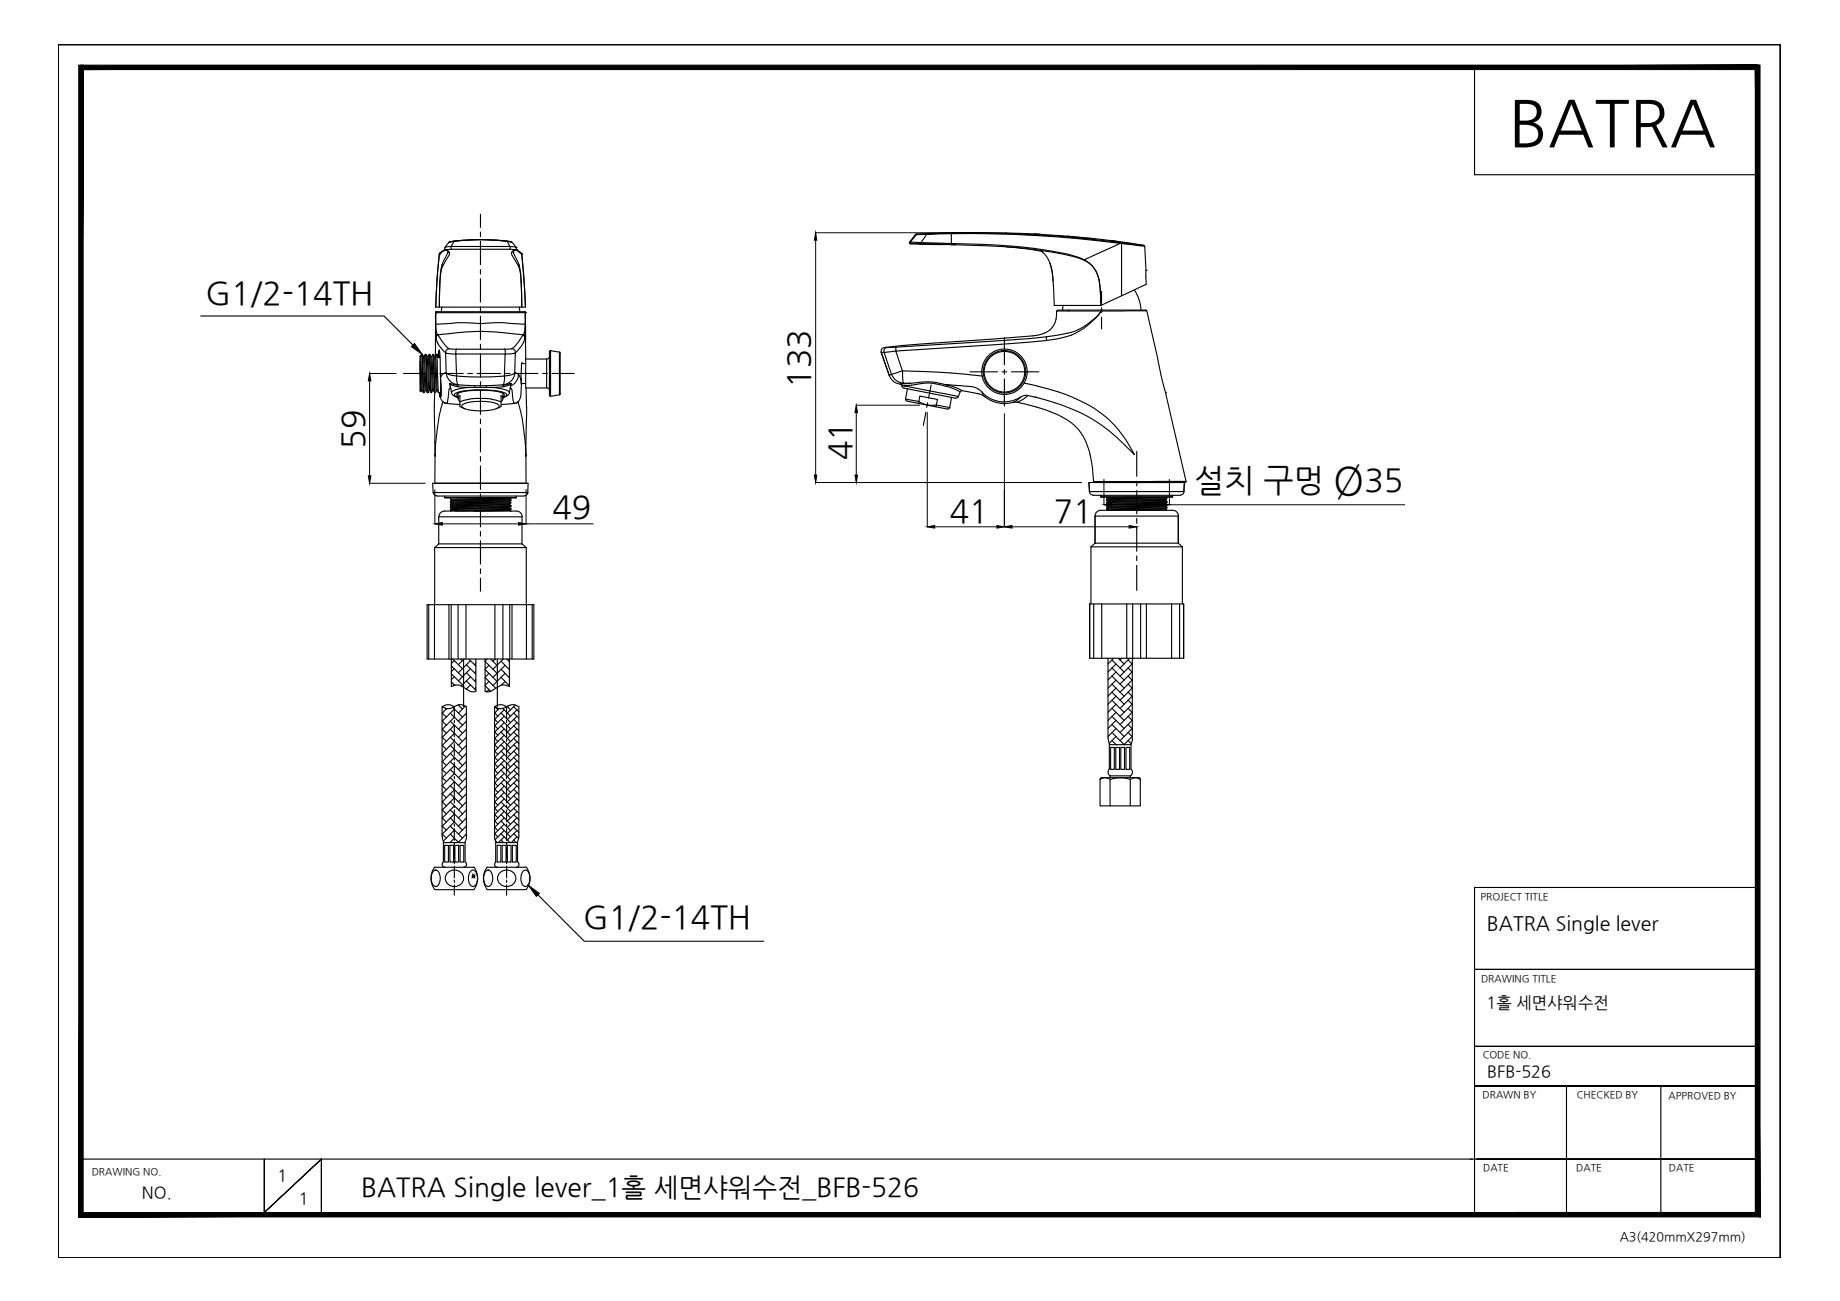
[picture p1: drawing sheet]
<svg xmlns="http://www.w3.org/2000/svg" width="420mm" height="297mm" viewBox="0 0 420 297" stroke-linecap="round" stroke-linejoin="round" font-family="sans-serif">
<defs><g id="words">
<text font-size="14.7" x="344.5" y="33">BATRA</text>
<text font-size="9.2" x="304.4" y="112.8">Ø</text>
<g font-size="7.3">
<text x="46.9" y="69.4">G1/2-14TH</text>
<text x="184.9" y="88.5" transform="rotate(-90 184.9 88.5)">133</text>
<text x="83.1" y="102.4" transform="rotate(-90 83.1 102.4)">59</text>
<text x="194.3" y="105" transform="rotate(-90 194.3 105)">41</text>
<text x="272.7" y="112.2">설치 구멍</text>
<text x="311.6" y="112.2">35</text>
<text x="126.1" y="118.3">49</text>
<text x="216.9" y="119.1">41</text>
<text x="240.6" y="119.1">71</text>
<text x="133.2" y="211.8">G1/2-14TH</text>
</g>
<text font-size="6" x="82.5" y="273.1">BATRA Single lever_1홀 세면샤워수전_BFB-526</text>
<text font-size="4.5" x="339.5" y="212.4">BATRA Single lever</text>
<g font-size="3.7">
<text x="339.5" y="230.1">1홀 세면샤워수전</text>
<text x="339.6" y="245.9">BFB-526</text>
<text x="63.4" y="269.6">1</text>
<text x="32.4" y="273.6">NO.</text>
<text x="68.3" y="274.9">1</text>
</g>
<text font-size="2.9" x="369.9" y="283.4">A3(420mmX297mm)</text>
<g font-size="2.3">
<text x="338.1" y="205.5">PROJECT TITLE</text>
<text x="338.2" y="224.3">DRAWING TITLE</text>
<text x="338.6" y="241.6">CODE NO.</text>
<text x="338.5" y="250.8">DRAWN BY</text>
<text x="360.1" y="250.8">CHECKED BY</text>
<text x="381" y="250.8">APPROVED BY</text>
<text x="20.9" y="268.3">DRAWING NO.</text>
<text x="338.7" y="267.3">DATE</text>
<text x="359.9" y="267.3">DATE</text>
<text x="381.1" y="267.3">DATE</text>
</g>
</g></defs>
<!-- layer: 0 -->
<g fill="#000" stroke="#000" stroke-width=".23">
<path d="M186.3 53.1l.2 1.7h-.5zM94.6 78.4l1.8 2.5-2.5-1.8zM84.4 85.3l.3 1.7h-.6zM195.5 92.5l.3 1.7h-.6zM84.1 108.6h.6l-.3 1.7zM99.3 119.6l1.7-.3v.6zM118.4 119.3l1.7 .3-1.7 .3zM186 108.5h.5l-.2 1.7zM195.2 108.5h.6l-.3 1.7zM211.7 120.3l1.7-.3v.6zM227.7 120l1.6 .3-1.6 .3zM229.3 120.3l1.8-.3v.6z"/>
<path d="M252.1 115.2l1.7-.3v.6zM257.8 120l1.8 .3-1.8 .3zM265.3 114.9l1.7 .3-1.7 .3zM120.7 202.2l2.5 1.8-.7 .7z"/>
<path d="M18 14.9v262.9l1-262.9zM19 14.9v261.9l-1 1z"/>
<path d="M18.5 14.9h382.8l-382.8 1zM18.5 15.9h382.8v-1z"/>
<path d="M400.8 14.9h1.1v262.9zM400.8 14.9v261.9l1.1 1z"/>
<path d="M400.8 14.9h1.1v262.9zM400.8 14.9v261.9l1.1 1z"/>
<path d="M18 277.8l382.8-1 1.1 1zM18 277.8l382.8-1h-381.8z"/>
</g>
<g fill="none" stroke="#000" stroke-width=".25">
<path d="M13.3 10.2h393.2v277h-393.2zM336.7 15.6v24.3h64.6M406.5 10.2v277M100.3 58.1l-.5 5.5M100.3 58.1h.1M100.3 58l.1-.1-.1 .2zM100.4 57.9h.1M101.4 57.2l-1.1 .9M101.6 57l-1.2 .9M101.6 57h.1M101.6 56.5v.4l.2 .2M101.6 57l-.2 .2"/>
<path d="M101.6 56.5l1.5-.2v.6M101.6 56.9v.1M101.7 57h.1M101.8 57.1l.5 .3v.2M101.8 57.1h.1M101.8 57.1h.2M102.3 57.6h.1M102.3 57.6l-1.3 2.9M102.5 55.3l-.9 1.2M102.5 55.3h.1M103.1 56.9l-1.2 .1 .5 .4a.99 .99 0 0 1-.2 1.5l-.6 .9a7.3 7.3 0 0 0-1.2 4.6M103.1 56.9h13.2"/>
<path d="M103.4 55.1l-.9 .2M103.5 55.1l-1 .2M103.5 55.1l-.6 .1M103.5 55.1h.1M103.7 55.2l-.6 1.1h13.3l-.6-1.1M103.7 55.1h.1M103.8 55l-.2 .1M103.9 55a51.3 51.3 0 0 1 11.7 0M103.9 55.1h-.3M109.7 48.9v3M109.7 53v1M109.7 55.1v5.3"/>
<path d="M109.8 54.7l5.8 .3M115.6 55.1h.1a46.9 46.9 0 0 0-12 0M115.8 55l.2 .1M115.9 55.1h-.1M116 55.1l1 .2M116.3 56.9l1.2 .1-.5 .4a.71 .71 0 0 0 0 1l.2 .5a7.8 7.8 0 0 1 1.8 5.5l.2 5.7-.2-5.7M116.6 55.2l-.7-.1 1.1 .2M117 55.3l.8 1.2M117.2 57.6h.1M117.2 57.6l1.3 2.9M117.5 57.1h.1l-.4 .3v.2M117.6 57.1h.1"/>
<path d="M117.8 57l.3 .2M117.8 56.5v.4l-.2 .2M117.8 56.5h.1M117.8 56.5l-1.4-.2 .1 .3-.2 .3M117.8 56.9l.1 .1M117.9 57l1.2 .9M117.9 57h.1M118.1 57.2l1.1 .9M119.1 57.9h.1M119.1 57.9l.1 .2zM119.2 58.1l.4 4.4 .4 7.6M119.2 58.1l.8 12"/>
<path d="M207.8 55.6l7.1 .3 2.3-.1M207.8 55.6l2.5 .1M207.8 55.6l-.1-.3h.1l.2 .3M209 53.6l-1.3 1.7M209 53.6h.2M209.2 53.4l-.2 .1M209.4 53.5l-.2 .1M209.8 55.7l2.4 .1M210.3 55.4l6.9 .2v.3l-6.9-.2zM211.6 53.5l-2.4 .1M211.6 53.5l-1.3 1.9-2.5-.1 1.4-1.7M217.2 55.6h.1"/>
<path d="M217.2 53.2l-8 .3 2.5-.1-.1 .1M217.2 55.9a137.5 137.5 0 0 1 24.8 2 14.8 14.8 0 0 1 6.8 2.3 6.8 6.8 0 0 1 2.3 5.1l.3 4.4h-10.7v-1.2a42.9 42.9 0 0 0-.9-8.1l-.2-.7a5.2 5.2 0 0 0-1.7-2.3M217.2 55.9h.1M217.2 53.4v2.2a128.8 128.8 0 0 1 26.8 2.5l2.7 .8 .9 .4 8.2-3.7h.3v11.9l-4.7 2.2a20.1 20.1 0 0 0-.9-7.2l-.3-.7a4.9 4.9 0 0 0-2.7-2.4M217.2 53.2a254 254 0 0 1 38.6 2.2v.2a265.5 265.5 0 0 0-38.6-2.2M217.2 55.6v.3M217.2 53.2l6.3-.1 10.2 .2 14.9 1.1M217.2 53.2h.1M217.2 53.4l-5.6 .1M217.2 53.2l-5.5 .2 5-.2M217.2 55.9h1.1M217.3 53.1l-.1 .2"/>
<path d="M218.7 53.1l-1.5 .1M222.1 53.1l-4.9 .1M229.8 56.4a42 42 0 0 1 8.3 1.1h.1M245.3 54.1l-1.6-.2 6.3 .6M248.7 54.4l6.2 .7M254.9 55.1l-1-.1 4.7 .7-2.9-.3M254.9 55.1l6.3 .9M256 55.4l.1 .2 5.3 .6 .3 5.5M258.7 55.9l-.1-.2 1 .2a2.32 2.32 0 0 1 1.8 .3M45.8 72.2h41.9l6.6 6.6M99.5 71.4l.1 5.5M99.5 71.4h.1"/>
<path d="M99.5 70.1h20.3M99.5 71.4l-.1 10M99.5 71.8l-.1 .9M99.5 70.1h.1M99.5 74l2.2-.1a30.8 30.8 0 0 1 8 0 49.3 49.3 0 0 1 9.5 .1h.7M99.6 76.9v.2M99.7 71.2h20M99.7 71.2h.1M99.7 71.1l-.2 .3M99.8 63.6l-.3 6.5M99.9 76.3l-.3 .6M100 76.5a59.3 59.3 0 0 1 19.5 0l-.4 .4a7.4 7.4 0 0 1-2.4 2.8h-12.5a2.59 2.59 0 0 1-3.1-1.5z"/>
<path d="M100.4 64.4l-.1 5.7 .1-5.7M100.4 64.4h.1M100.9 70.1l-.1 1.1M101 60.5l.1 .3M101 60.5l-.3 .9-.3 3M102.6 79.6a.87 .87 0 0 0-.8 .9M104.3 79.7l-.2 1.1M109.7 61.5v1.1M109.7 63.6v5.4M109.7 70.1v1M109.7 72.2v5.3M109.7 78.6v1.1"/>
<path d="M115.2 79.7l.2 1.1 1.6-.1 .7-.2-.2 4.6 .7 .2 .4 .4 .4 1v-1.4M116.9 79.6a.87 .87 0 0 1 .8 .9M118.5 60.5l.4 1.9 .1 2M118.5 60.5l-.1 .3M118.6 70.1l.1 1.1M119 64.4h.1M119.6 76.3l-.1 .2a1.17 1.17 0 0 1 .1 1.6l-.5 .9-1.4 1.5M119.6 76.3a14.1 14.1 0 0 0 .3-4.9h-20.4a14.1 14.1 0 0 0 .4 4.9l.1 .2a1.17 1.17 0 0 0-.1 1.6l.5 .9 1.4 1.5M119.6 76.3l.3 .6M119.8 71.1l.2 .3M119.9 76.9l-.1 .2M120 71.4h.1"/>
<path d="M120 71.4l-.1 5.5M120 71.8v.9M120 78.3v-4.2v7.9M120 70.1h.1M201.9 79.3a.84 .84 0 0 0-.7 1.1M202.6 79.3l-.6 .4-.1 .8-.7-.1M204.6 79.2v.9M229.3 77.1v6.2M238.9 76.9a800 800 0 0 1-35 2.4h-2M239 77.7l-10.6 .9-23.9 1.6 1.6 4.5 10.9 .4 7.3 .8M239.7 60.1l.5 1.4 .3 2.7M242.8 69.7l-.1 1.1"/>
<path d="M251.4 71a14.1 14.1 0 0 1-10 5.6l-2.5 .3 .1 .8M251.4 70.8h.1M251.4 71h-10.1a4.8 4.8 0 0 1-4.5 5.6l-30.7 2.3-4.2 .4M251.4 70.8h-9.9l-.2 .2M251.4 70.8h8.6a2.57 2.57 0 0 1 1.9 .2h-10.5a15.8 15.8 0 0 1-12.4 6.7M251.4 71h.1M251.5 66.5v2.7M251.5 70.2v1.1M251.5 72.4v2.7M259.1 66.3l1.1 2.5 .3 2M261.7 61.7v3.2l-5.6 2.6M261.7 61.7h.1"/>
<path d="M261.9 71l3.2 14.7 5.7 24.2M95.9 82.6l.2 6.8-.2-.2v-5.9M95.9 82.6l.3 6.6M96 81.4h-.1v1.2M96 81.4l.4 7.4 .3 .8M96.3 81.3l.3 7.8 .1 .5h.1M96.3 81.3l-.1-.3-.2 .4M96.3 80.9h.1M96.3 80.9l-.4 .5M96.3 80.9v.4M96.4 80.9l.4 8.7M96.4 80.9l.3 .5"/>
<path d="M96.5 89.2h-.2l-.2 .2M96.7 81.4l.4 7.8M96.7 81.4h.2l.1 .6 .3 7.2M97.1 89.2h.2M97.1 89.2l-.3 .4M97.1 80.9l-.3 .5M97.3 80.9l-.2 .1 .5 8.6M97.3 80.9l.4 8.7M97.3 80.9l.2 .5M97.3 89.2l.3 .4M97.5 81.4l.4 7.8M97.5 81.4h.2"/>
<path d="M97.6 89.6h.1M97.7 89.6h.1M97.7 81.4l.5 7.8M97.9 89.2h.3M97.9 89.2l-.2 .4M98 80.9l.4 8.7M98 80.9h.1M98 80.9l-.3 .5M98.1 80.9l.4 8.7h-.1M98.1 80.9l.3 .5M98.2 89.2l.2 .4M98.4 81.4l.4 7.8"/>
<path d="M98.4 81.4h.2M98.6 81.4l.4 7.8M98.8 89.2h.2M98.8 89.2l-.3 .5M98.8 80.9l.5 8.7M98.8 80.9h.2M98.8 80.9l-.2 .5M99 80.9l.4 8.7M99 80.9l.2 .5M99 89.2l.3 .4M99.2 81.4l.4 7.1v.7h.3M99.2 81.4h.2"/>
<path d="M99.3 89.6v11.4M99.3 89.6h.1M99.4 81.4l.5 7.8M99.7 80.9l.4 8.7M99.7 80.9h.1M99.7 89.2l-.3 .4M99.7 80.9l-.3 .5M99.8 80.9l.1 .7h.6M99.8 80.9l.3 .7M99.9 89.2l.2 .4M100.1 81.3l.2-1.4 .2 2.4 .1 3.9 .2-.4a1.35 1.35 0 0 1 1.1-.7M100.1 81.4h.2"/>
<path d="M100.1 89.6h.5M100.3 89.7l.2 .9 .2-.1-.2-.8M100.3 81.4l.1 .2M100.4 80.1l-.2 1.3M100.4 89.7h.1M100.4 89.7l.1 .9M100.4 81.1l-.1 .3M100.6 86.2a8.2 8.2 0 0 1-.1 4.4 1.87 1.87 0 0 0 1.1 1.4M100.6 85.4l.1 5M100.7 90.5h-.1M101 91.7l.6 .3M101.2 91.8l-.2 .5a53.2 53.2 0 0 0-1.7 11.8"/>
<path d="M101.9 85.1a2.98 2.98 0 0 0 2.7 2.7l-.3-.8v-1.2M101.9 85a2.53 2.53 0 0 0 2.3 .8M102 92.1l3 .3M102.1 91.9l-.5 .1M102.6 88.7h.3M102.8 87.8h.1M102.8 87.9l-.2-.3a53.5 53.5 0 0 0 13.4 .1l.8-.1-.2 .3M102.8 87.9h.4a9.2 9.2 0 0 0 3.9 .5M102.8 87.9l.3 1.8M102.8 87.8v.1M102.9 88.4l-.4 .6-.3 2.8-.2 .3M103.1 89.7a1.59 1.59 0 0 0 1.5 1.1"/>
<path d="M104.1 80.8h11.2l-.1 5.1a70.6 70.6 0 0 1-10.9 0zM104.1 80.8l-1.6-.1-.7-.2 .1 4.6M104.4 87.9l.2 .4M104.6 89.8v1.2M104.6 90.7l-.5-.2-.3-.5a6.2 6.2 0 0 1 3.7-.9 19.5 19.5 0 0 1 8 .7l.2 .5-.8 .4M104.6 90.5l-.3-.5a7.4 7.4 0 0 1 4.6-.9 15.8 15.8 0 0 1 6 .7l.2 .5-.2 .2M105.1 91.7a.74 .74 0 0 1-.5-.7 .74 .74 0 0 1 .5-.7l-.1 2.5 1.1 .5M106.1 93.3l-.5-.3-.2-.3a1.46 1.46 0 0 1 1.4-.8 11.9 11.9 0 0 1 6.9 .4l.2 .6-.6 .4M107.1 88.4l-3 .6a1.01 1.01 0 0 0-1 .7M107.1 88.4h1.3M107.2 91.2l-2.2 .6M107.3 91.1l2.8-.2 2.1 .2"/>
<path d="M108.3 88l.1 .4M108.4 88.4a18.2 18.2 0 0 1 7.4 .7l.5 .4v.2M109.7 80.7v5.4M109.7 87.1v1.1M109.7 89.3v5.3M109.7 95.7v1M109.7 97.8v5.4M111.1 88v.4M112.2 91.2l2.2 .6M114.4 91.7a.73 .73 0 0 0 .4-.7 .73 .73 0 0 0-.4-.6v2.4a11.9 11.9 0 0 1-8.3 .5M114.8 89.8v1.2M115.1 87.9l-.3 .4"/>
<path d="M115.2 85.8h.7a2.05 2.05 0 0 0 1.7-.8 2.96 2.96 0 0 1-2.7 2.8l.3-.8v-1.2M116.3 89.7a1.59 1.59 0 0 1-1.5 1.1M116.4 87.6l-.1 .1M116.5 88.4a4.3 4.3 0 0 1 .6 2.8l.3 .9M116.6 87.9h-.5a8.8 8.8 0 0 1-3.8 .5M116.6 87.9l-.3 1.8M116.7 87.8l-.1 .1M116.7 88.7h-.2M117.5 92.1l-3.1 .3M118.3 91.8l.3 1a52.8 52.8 0 0 1 1.5 11.3M118.4 91.6a.75 .75 0 0 1-1.1 .3M118.4 85.5a2.98 2.98 0 0 1-1.8 2.6"/>
<path d="M119 86.7v.9M119 86.7l.1 1.1-.2 2.9-.4 .8-.7 .5M119 87.6h.1M119 87.6h1M119.1 83h.9M119.2 82.8l-.2 2.5h-.2M119.2 87.6l-.1 .2-.1-.2M119.2 82.8v.2M120 82v6.6h4.8v-6.6M120 82h4.8M120.1 88.6l.2 6.2-.2 6.3M124.8 88.5a.66 .66 0 0 1 .7 .7"/>
<path d="M125.5 81.3a.66 .66 0 0 1-.7 .7M125.7 80l-.2 .3v10l.2 .2M127.7 80.4l-2-.3v10.4M127.7 80.4v9.7M127.7 90.1l-2 .4M127.8 80.4l.1 .2 .1 9.3-.2 .2M201.2 80.4l1.9 5.3M203.1 85.7a2.88 2.88 0 0 0 2.5 2M204.5 80.2l-2.6 .2 1.7 5.1-.5 .2M205.5 87.7l.4 .4h.5M205.7 87.6l.3 .5M205.9 88l.5 .6 11.7 2.3h.4l.4-.4"/>
<path d="M206.2 87.5l-.6 .2 2.3-.2M206.2 87.5h1.7M206.3 87.5l-.2-2.8-2.5 .8a2.92 2.92 0 0 0 2.7 2M206.4 88.1l1.2-.1a16.4 16.4 0 0 1 11.6 1.5l-.4 1zM206.8 91.1l.1 .3 .2 .2M207.1 91.6l9.3 1.8h.2l.3-.4M207.2 88.8l-.4 2.3 3 .6 1.1 .5 1.1 .3 1.8-.1M207.9 87.5l2.9-.3a13.1 13.1 0 0 1 5.3 .7M209.7 92.1l.3-1.7 4.1 .8-.4 1.7M211.4 94.1l-.6 3M211.8 92l-.2 1M212.6 87.9l-.6 3"/>
<path d="M213.8 92.5l3.1 .6M217.3 90.7l-.4 2.4M219.7 89.2l-.5 .3M221.5 84.9h6.3M224.2 89.5l.6 1.1M224.8 90.6l-1-.6-4.1-.8-1.5-.8-2.1-.5 3.3 .2a5.6 5.6 0 0 1 4.8 1.4 6.7 6.7 0 0 0 5.1 2.3M224.8 90.6h.1M224.8 90.5a7.3 7.3 0 0 0 6.6 1.3M228.8 84.9h1.1M229.3 80.7v.3M229.3 90.3v1.4a7 7 0 0 0 4.2-1.3 2.81 2.81 0 0 1 2.4 .2l.6 .1M229.3 84.4v1"/>
<path d="M229.3 86.5v6.2M231 84.9h6.2M233.1 90.6l-1.7 1.3 .4-.1a32.7 32.7 0 0 1 12.7 4.6 12.8 12.8 0 0 1 4.7 8.8l.5 4.8M233.9 87.4l.1 .1a45.7 45.7 0 0 1 17.4 6.8 25 25 0 0 1 7.6 9.5 40.9 40.9 0 0 0-12.3-9.6l-4.4-1.8-5.8-1.7M234.6 84.9h.1M234.7 90.3l-1.2 .9-1.2 .6M236.5 90.7h.1M266.1 89.6h.1M98.9 112.5h21.6M98.9 112.4a.87 .87 0 0 0 .9 .8M99.3 100.9v3.2M99.3 104.1v6.2h20.8v-6.2"/>
<path d="M99.3 103.8v.3M99.3 103.7l.1 .4M99.8 113.3h19.9M100.2 118h19M100.2 118a1.29 1.29 0 0 1 1.3-1.3h16.4a1.29 1.29 0 0 1 1.3 1.3M101.5 113.6l.1 .1M101.5 113.6h16.4M102.9 115.9h.1M102.9 115.3h.1M102.9 116.6h.1M102.9 114.7h.1M102.9 114h.1"/>
<path d="M102.9 115.8h.1M102.9 116.4h.1M102.9 115.1h.1M102.9 116.6l.2 .1M102.9 115.9l.3 .2M102.9 115.3l.3 .2M102.9 114.7l.3 .1M102.9 114l.3 .2M102.9 114.4v.1M103.2 116.2h.1M103.2 114.3h.1M103.2 114.9h.1"/>
<path d="M103.2 115.5h.1M103.2 114.2v.1M103.2 114.8v.1M103.2 116.1v.1M103.2 114.3l-.3 .1M103.2 114.9l-.3 .2M103.2 115.5l-.3 .3M103.2 116.2l-.3 .2M109.7 113.8l-6.8 .2M109.7 104.2v1.1M109.7 106.4v5.3M109.7 112.8v1"/>
<path d="M109.7 114.9v5.4M116.2 115.9l-13 .3M116.2 116.4l-12.2 .3M116.2 116.4h.1M116.2 115.2l-13 .3M116.2 115.2h.1M116.2 114.5l-13 .3M116.2 114.5h.1M116.2 116.5l-8 .2M116.2 113.9l-13 .4M116.2 115.8l-13 .3M116.2 114.6l-13 .3"/>
<path d="M116.2 113.9l-13 .3M116.2 113.9h.1M116.2 116.5l.3 .2M116.2 115.9l.3 .1M116.2 115.2l.3 .2M116.2 114.6l.3 .2M116.2 113.9l.3 .2M116.2 114.5v.1M116.2 115.8v.1M116.2 116.4v.1M116.5 116.7h.1M116.5 114.8h.1"/>
<path d="M116.5 114.1h.1M116.5 115.4h.1M116.5 116h.1M116.5 113.7h.1M116.5 114.3h.1M116.5 116.3h.1M116.5 115.6h.1M116.5 116.3l-13.6 .3M116.5 115.6l-13.6 .3M116.5 115l-13.6 .3M116.5 114.3l-13.6 .4M116.5 114.8l-13.6 .3"/>
<path d="M116.5 113.7l-6.8 .1M116.5 116l-13.6 .4M116.5 115.4l-13.6 .4M116.5 114.1l-13.6 .3M116.5 114.9v.1M116.5 113.7l-.3 .2M116.5 114.3l-.3 .2M116.5 115l-.3 .2M116.5 115.6l-.3 .2M116.5 116.3l-.3 .1M117.9 113.6l-16.3 .1M120.1 101.1v3"/>
<path d="M120.1 103.7l-.1 .4M120.6 112.4a.87 .87 0 0 1-.9 .8M248.7 110.2l.1 2M248.8 112.2a.87 .87 0 0 0 .8 .8M249.6 113.1h19.9M249.7 110l21.1-.1-.2 .3h-20.7zM250 117.8h19.1v6.2M250 117.8v6.2M251.3 116.5a1.29 1.29 0 0 0-1.3 1.3M251.4 113.4h16.4M251.4 113.1v.3M252.7 114.1h.1"/>
<path d="M252.7 114.8h.1M252.7 115.4h.1M252.7 116h.1M252.7 116.3l.4 .1M252.7 115.6l.4 .2M252.7 114.9l.4 .3M252.7 114.3l.4 .2M252.7 113.7l.4 .1M252.7 113.5v.2M252.7 114.1v.2M252.7 114.8v.1M252.7 115.4v.2"/>
<path d="M253 116.5h.1M253.1 113.9h.1M253.1 115.9h.1M253.1 114.6h.1M253.1 116.5h.1M253.1 113.8v.1M253.1 115.2h.1M253.1 115.8v.1M253.1 116.4v.1M253.1 113.9l-.4 .2M253.1 114.6l-.4 .2M253.1 115.2l-.4 .2"/>
<path d="M253.1 115.9l-.4 .1M259.6 103.1v5.7M259.6 109.9v1M259.6 112v5.3M259.6 118.4v1.1M260.8 113.5l-8.1 .2M266.1 113.6l-13 .2M266.1 113.6h.1M266.1 114.9l-13 .3M266.1 113.6l-13 .3M266.1 114.8l-13 .4M266.1 114.8h.1"/>
<path d="M266.1 115.5l-13 .4M266.1 113.6l.3 .2-13.7 .3M266.1 114.2l-13 .4M266.1 114.2h.1M266.1 114.3l-13 .3M266.1 116.1l-13 .3M266.1 116.1h.1M266.1 116.2l-13 .3M266.1 115.5l-13 .3M266.1 115.5h.1M266.1 116.2l.3 .2M266.1 115.5l.3 .2"/>
<path d="M266.1 114.9l.3 .2M266.1 114.3l.3 .1M266.1 114.2v.1M266.1 114.8v.1M266.1 116.1v.1M266.1 113.5v.1M266.4 114.7h.1M266.4 115.3h.1M266.4 115.9h.1M266.4 116.4l-6.7 .1M266.4 115.9l-13.7 .3v-.2M266.4 115.9v-.1l-13.7 .2"/>
<path d="M266.4 115.3l-13.7 .3M266.4 115.1l-13.7 .3M266.4 114.7l-13.7 .2M266.4 114.4l-13.7 .4M266.4 114l-13.7 .3M266.4 113.5v.5M266.4 114.4v.3M266.4 115.1v.2M266.4 116.4v.1M266.4 114l-.3 .2M266.4 114.7l-.3 .1M266.4 115.3l-.3 .2"/>
<path d="M266.4 115.9l-.3 .2M267.7 113.1v.3h-16.3M267.8 116.5a1.29 1.29 0 0 1 1.3 1.3M270.4 112.2a.87 .87 0 0 1-.9 .8M270.5 110.2l-.2 2h-21.5M97.5 138.1h24.4v12.4h-24.4zM97.9 138.1v12.4M99.2 138.1v12.4M102.5 138.1v12.4M103 138.1l.1 18.6 1.1-.3a4.4 4.4 0 0 1 3 1.4l.7 .2 .8-.1v-7.4M104.6 138.1v12.4M106.4 138.1v12.4"/>
<path d="M109.7 121.3v1.1M109.7 123.5v5.3M109.7 129.9v1.1M109.7 132v3M113 138.1v12.4M114.8 138.1v12.4M116.4 138.1v12.4M116.9 138.1v12.4M120.2 138.1v12.4M121.5 138.1v12.4M248.8 137.9h21.5v12.4h-21.5zM249.8 137.9v12.4"/>
<path d="M251.6 137.9v12.4M257.3 137.9v12.4M258.6 137.9v12.4M259.6 120.5v5.4M259.6 126.9v1.1M259.6 129.1v5.7M260.5 137.9v12.4M261.8 137.9v12.4M267.5 137.9v12.4M269.4 137.9v12.4M103.1 155.7l.7 .7M103.1 153.9l2.5 2.5"/>
<path d="M103.1 152l2.5 2.5M103.4 150.5l2.2 2.2M103.7 150.8l-.6 .7M103.7 152.7l-.6 .6M103.7 154.5l-.6 .7M103.7 156.4l-.1 .1M105.2 150.5l.4 .3M106 150.5l-1.3 1.3M106.5 157.3l.2 .2M106.5 155.5l2.2 2.1M106.5 153.6l2.2 2.1M106.5 151.8l2.2 2.1"/>
<path d="M107 150.5l1.7 1.5M107.4 150.8l-2.7 2.8M107.4 152.7l-2.7 2.8M107.4 154.5l-2 2.1M107.4 156.4l-.9 .9M108.7 157l-.3 .3M108.7 151.5l-.3 .3M108.7 153.3l-.3 .3M108.7 155.2l-.3 .3M110.8 150.5v7.4l.4 .1a2.13 2.13 0 0 0 1.6-.6l.7-.5a2.42 2.42 0 0 1 2.8-.2v-6.2M110.8 156.6l1.2 1.2M110.8 154.7l2.4 2.5"/>
<path d="M110.8 152.9l2.7 2.7M110.8 151l2.7 2.7M111.2 150.5l-.4 .4M111.7 151.9l-.9 .9M111.7 153.7l-.9 .9M111.7 155.6l-.9 .8M111.7 157.4l-.6 .6M112 150.5l1.5 1.4M113.1 150.5l-.5 .5M114.4 154.7l1.9 1.9M114.4 152.8l1.9 1.9M114.4 151l1.9 1.9"/>
<path d="M114.9 150.5l-2.3 2.3M115.3 151.9l-2.7 2.8M115.3 153.7l-2.7 2.8M115.3 155.6l-.8 .8M115.7 150.5l.6 .6M116.3 150.9v.1M116.3 152.8h.1M116.3 154.6v.1M116.3 156.4v.1M253.9 159.9l2.8 2.8M253.9 158l2.8 2.8M253.9 156.2l2.8 2.8"/>
<path d="M253.9 154.4l2.8 2.7M253.9 152.5l2.8 2.8M253.9 150.7l2.8 2.7M254.3 150.3l-1.3 1.3M254.8 151.6l-1.8 1.8M254.8 153.4l-1.8 1.9M254.8 155.3l-1.8 1.8M254.8 157.1l-1.8 1.8M254.8 159l-1.8 1.8M255.4 150.3l1.3 1.3M256.1 150.3l-.3 .4M257.6 159.9l1 .9"/>
<path d="M257.6 158l1 1M257.6 156.2l1 1M257.6 154.4l1 .9M257.6 152.5l1 1M257.6 150.7l1 1M258 150.3l-2.2 2.2M258.5 151.6l-2.7 2.8M258.5 153.4l-2.7 2.8M258.5 155.3l-2.7 2.7M258.5 157.1l-2.7 2.8M258.5 159l-2.7 2.7M101 179.3l.9 1"/>
<path d="M101 177.5l.9 .9M101 175.7l.9 .9M101 173.8l.9 1M101 172l.9 .9M101 170.2l.9 .9M101 168.3l.9 1M101 166.5l.9 .9M101 164.6l.9 1M101 162.8l.9 .9M101.7 161.7l.2 .2M102 161.8l-1 1M102.8 179.4l2.8 2.7"/>
<path d="M102.8 177.6l2.8 2.7M102.8 175.7l2.8 2.7M102.8 173.9l2.8 2.7M102.8 172l2.8 2.8M102.8 170.2l2.8 2.7M102.8 168.3l2.8 2.8M102.8 166.5l2.8 2.8M102.8 164.6l2.8 2.8M102.8 162.8l2.8 2.8M103.4 161.5l2.2 2.2M103.7 161.3a2.33 2.33 0 0 0-2.7 0 2.33 2.33 0 0 0 2.7 0 2.26 2.26 0 0 1 2.8 0M103.7 163.7l-2.7 2.8"/>
<path d="M103.7 167.4l-2.7 2.8M103.7 171.1l-2.7 2.8M103.7 174.8l-2.7 2.8M103.7 178.4l-2.7 2.8M103.7 161.9l-2.7 2.7M103.7 165.6l-2.7 2.7M103.7 169.3l-2.7 2.7M103.7 172.9l-2.7 2.8M103.7 176.6l-2.7 2.8M104.6 161l1 .9M104.7 160.9v.1M106.2 161.2l-1.5 1.6"/>
<path d="M106.5 162.8l-1.8 1.8M106.5 164.6l-1.8 1.9M106.5 166.5l-1.8 1.8M106.5 168.3l-1.8 1.9M106.5 170.2l-1.8 1.8M106.5 172l-1.8 1.9M106.5 173.9l-1.8 1.8M106.5 175.7l-1.8 1.9M106.5 177.6l-1.8 1.8M106.5 179.4l-1.8 1.8M253.9 169.1l1 .9M253.9 167.2l2.8 2.8"/>
<path d="M253.9 165.4l2.8 2.8M253.9 163.5l2.8 2.8M253.9 161.7l2.8 2.8M254.8 170h.1M254.8 160.8l-1.8 1.8M254.8 162.7l-1.8 1.8M254.8 164.5l-1.8 1.8M254.8 166.3l-1.8 1.9M254.8 168.2l-1.5 1.5M257.6 169.1l.7 .7M257.6 167.2l1 1M257.6 165.4l1 1"/>
<path d="M257.6 163.5l1 1M257.6 161.7l1 1M258.5 160.8l-2.7 2.7M258.5 162.7l-2.7 2.7M258.5 164.5l-2.7 2.7M258.5 166.3l-2.7 2.8M258.5 168.2l-1.8 1.8M101 190.4l.9 1M101 188.6l.9 .9M101 186.7l.9 1M101 184.9l.9 .9M101 183l.9 1"/>
<path d="M101 181.2l.9 .9M102.8 190.4l2 2M102.8 188.6l2.8 2.8M102.8 186.7l2.8 2.8M102.8 184.9l2.8 2.8M102.8 183.1l2.8 2.7M102.8 181.2l2.8 2.8M102.8 192.3l.1 .1M103.7 182.1l-2.7 2.8M103.7 185.8l-2.7 2.8M103.7 191.4l-1 1M103.7 180.3l-2.7 2.8"/>
<path d="M103.7 184l-2.7 2.7M103.7 187.7l-2.7 2.7M103.7 189.5l-2.5 2.6M106.5 181.2l-1.8 1.9M106.5 183.1l-1.8 1.8M106.5 184.9l-1.8 1.8M106.5 186.7l-1.8 1.9M106.5 188.6l-1.8 1.8M106.5 190.4l-1.8 1.9M122.8 204.3l10.6 10.6h41M401.3 202.6h-64.6v74.6M336.7 221.3h64.6h-64.6"/>
<path d="M336.7 238.9h64.6h-64.6M336.7 248h64.6h-64.6M357.7 248v28.8M379.3 248v28.8M19 264.6h317.2M60.4 264.6v12.2l13-12.2-13 12.2zM73.4 276.8v-12.2v12.2M335.7 264.6h65.6h-64.1M345.9 276.8h55.4"/>
<circle cx="229.4" cy="84.9" r="4.8"/>
<circle cx="229.4" cy="84.9" r="4.6"/>
<circle cx="229.4" cy="84.9" r="5.2"/>
</g>
<!-- layer: center -->
<path d="M92.1 85.3h5.1M98.3 85.3h1M100.4 85.3h5.4M106.8 85.3h1.1M109 85.3h5.3M115.4 85.3h1M117.5 85.3h5.3M123.9 85.3h1.1M126.1 85.3h5M105.9 150.5v10.8M113.6 150.5v10.8" fill="none" stroke="#000" stroke-width=".25"/>
<!-- layer: 06___PRT_ALL_SURFS -->
<path d="M100.3 58.1l-.4 4.4-.4 7.6" fill="none" stroke="#000" stroke-width=".25"/>
<!-- layer: 02___PRT_ALL_AXES -->
<g fill="none" stroke="#000" stroke-width=".25">
<path d="M98.9 112.5l-.1-2.2h21.8l-.1 2.2M100.2 118v6.2M101.5 113.3v.3M102.9 113.7v.3M102.9 114.5v.2M102.9 115.1v.2M102.9 115.8v.1M102.9 116.4v.2M116.5 113.7h.1M116.5 114.1v.2M116.5 114.8v.1M116.5 115.4v.2"/>
<path d="M116.5 116v.3M117.9 113.3v.3M119.2 118v6.2M250 117.8v6.2M251.3 116.5h16.5M251.4 113.1v.3M252.7 113.5v.2M252.7 114.1v.2M252.7 114.8v.1M252.7 115.4v.2M252.7 116v.2M266.4 113.5v.5"/>
<path d="M266.4 114.4v.3M266.4 115.1v.2M266.4 115.8v.1M266.4 116.4v.1M267.7 113.1v.3M268.5 110.2h-19.8l.1 2M269.1 117.8v6.2M270.5 110.2l-.2 2M99.3 125v13.1M99.3 125h20.9M100.2 124.2h19M100.2 124.2l-.9 .8"/>
<path d="M119.2 124.2l1 .8M120.2 125v13.1M248.8 137.9v12.4M249.1 124.9h20.9M249.1 124.9v13M250 124h19.1M250 124l-.9 .9M269.1 124l.9 .9M270 124.9v13M270.3 137.9v12.4"/>
</g>
<!-- layer: 17 -->
<path d="M253.5 177.6v-.5h4.6v.5" fill="none" stroke="#000" stroke-width=".25"/>
<!-- layer: 1 -->
<g fill="none" stroke="#000" stroke-width=".25">
<path d="M253 150.3v18.3M258.6 150.3v18.3M101 161.3v29.6M103.7 161.3v2.6M103.7 164.5v.5M103.7 165.5v2.7M103.7 168.8v.5M103.7 169.8v2.7M103.7 173v.5M103.7 174.1v2.7M103.7 177.3v.5M103.7 178.4v4.9"/>
<path d="M106.5 161.3v29.6M112.9 161.3v29.6M112.9 178.7l.8 .8M112.9 177.3l.8 .7M112.9 175.8l.8 .8M112.9 174.3l.8 .8M112.9 172.9l.8 .8M112.9 171.5l.8 .7M112.9 170l.8 .8M112.9 168.5l.8 .8M112.9 167.1l.8 .8M112.9 165.7l.8 .7"/>
<path d="M112.9 164.2l.8 .8M112.9 162.7l.8 .8M113 161.4l.7 .7M113.9 161.8l-.9 1M114.4 178.7l2.2 2.2M114.4 177.3l2.2 2.2M114.4 175.8l2.2 2.2M114.4 174.4l2.2 2.2M114.4 172.9l2.2 2.2M114.4 171.5l2.2 2.2M114.4 170l2.2 2.2M114.4 168.6l2.2 2.2"/>
<path d="M114.4 167.1l2.2 2.2M114.4 165.7l2.2 2.2M114.4 164.2l2.2 2.2M114.4 162.8l2.2 2.2M114.8 161.7l1.8 1.8M115.1 162.1l-2.1 2.1M115.1 163.5l-2.1 2.2M115.1 165l-2.1 2.1M115.1 166.4l-2.1 2.2M115.1 167.9l-2.1 2.1M115.1 169.3l-2.1 2.2M115.1 170.8l-2.1 2.1"/>
<path d="M115.1 172.2l-2.1 2.2M115.1 173.7l-2.1 2.1M115.1 175.1l-2.1 2.2M115.1 176.6l-2.1 2.1M115.1 178l-2.1 2.2M115.1 179.5l-2.1 2.2M115.7 163.9v-2.6a2.26 2.26 0 0 0-2.8 0 2.26 2.26 0 0 0 2.8 0 2.33 2.33 0 0 1 2.8 0v29.6M115.7 164.5v.5M115.7 165.5v2.7M115.7 168.8v.5M115.7 169.8v2.7M115.7 173v.5"/>
<path d="M115.7 174.1v2.7M115.7 177.3v.5M115.7 178.4v4.9M116 161.2l-.1 .1 .7 .8M117.3 178.7l1.2 1.2M117.3 177.3l1.2 1.1M117.3 175.8l1.2 1.2M117.3 174.4l1.2 1.2M117.3 172.9l1.2 1.2M117.3 171.5l1.2 1.1M117.3 170l1.2 1.2M117.3 168.6l1.2 1.2"/>
<path d="M117.3 167.1l1.2 1.2M117.3 165.7l1.2 1.1M117.3 164.2l1.2 1.2M117.3 162.8l1.2 1.2M117.3 161.3l1.2 1.2M117.7 161l-1.8 1.8M118.1 162.1l-2.2 2.1M118.1 163.5l-2.2 2.2M118.1 165l-2.2 2.1M118.1 166.4l-2.2 2.2M118.1 167.9l-2.2 2.1M118.1 169.3l-2.2 2.2"/>
<path d="M118.1 170.8l-2.2 2.1M118.1 172.2l-2.2 2.2M118.1 173.7l-2.2 2.1M118.1 175.1l-2.2 2.2M118.1 176.6l-2.2 2.1M118.1 178l-2.2 2.2M118.1 179.5l-2.2 2.2M253.1 168.6l.3 1.4M253.3 175.6a.95 .95 0 0 0 .2 1.5M253.3 175.7v-5.7h5v5.7M253.5 178v6M258.3 175.6a.95 .95 0 0 1-.2 1.5"/>
<path d="M258.6 168.6l-.4 1.4M259.9 177.6l-8.3-.1-.3 .2-.1 .3M260 177.5l.4 .2v.3M260.4 178v6h-9.2v-6a1.79 1.79 0 0 1 2.3 0l2-.4h1.3l1.3 .4M260.4 178a1.76 1.76 0 0 0-2.3 0v6M98.9 199a.7 .7 0 0 1 1.2 0 2.74 2.74 0 0 1-.3 3.3 .84 .84 0 0 1-1.1-.7 3 3 0 0 1 .2-2.6zM99.3 198h8.9M99.3 198a4.3 4.3 0 0 0 0 5.1M101 190.9l.4 1.4M101.2 196.8a.66 .66 0 0 0-.2 .7 .66 .66 0 0 0 .6 .5M101.2 196.8v-4.4h5v4.4M102.3 199.2a1.99 1.99 0 0 1 2.8-.2 1.99 1.99 0 0 1 .1 2.9 1.99 1.99 0 0 1-2.8 .1 1.99 1.99 0 0 1-.1-2.8z"/>
<path d="M103.7 183.9v.5M103.7 184.9v2.7M103.7 188.1v.6M103.7 189.2v2.7M103.7 192.4v.5M103.7 193.5v2.6M103.7 196.7v.5M103.7 197.8v2.6M106.2 196.8a.66 .66 0 0 1 .3 .7 .66 .66 0 0 1-.6 .5M106.5 190.9l-.4 1.4M107.4 199a.7 .7 0 0 1 1.2 0 2.74 2.74 0 0 1-.3 3.3 .84 .84 0 0 1-1.1-.7 3 3 0 0 1 .2-2.6zM108.2 198a4.3 4.3 0 0 1 0 5.1"/>
<path d="M110.9 199a.7 .7 0 0 1 1.2 0 2.74 2.74 0 0 1-.3 3.3 .84 .84 0 0 1-1.2-.7 3 3 0 0 1 .3-2.6zM111.2 198h9M111.2 198a4.3 4.3 0 0 0 0 5.1M112.9 190.9l.4 1.4M112.9 190.3l.8 .8M112.9 188.9l.8 .7M112.9 187.4l.8 .8M112.9 185.9l.8 .8M112.9 184.5l.8 .8M112.9 183.1l.8 .7M112.9 181.6l.8 .8M112.9 180.1l.8 .8"/>
<path d="M113.1 191.9l.4 .5M113.2 196.8v-4.4h5v4.4M113.2 196.8a.66 .66 0 0 0-.2 .7 .66 .66 0 0 0 .6 .5M114.2 199.2a1.99 1.99 0 0 1 2.8-.2 1.99 1.99 0 0 1 .2 2.9 1.99 1.99 0 0 1-2.8 .1 1.99 1.99 0 0 1-.2-2.8zM114.4 190.3l2 2.1M114.4 188.9l2.2 2.2M114.4 187.5l2.2 2.1M114.4 186l2.2 2.2M114.4 184.5l2.2 2.2M114.4 183.1l2.2 2.2M114.4 181.7l2.2 2.1M114.4 180.2l2.2 2.2"/>
<path d="M114.4 191.8l.6 .6M115.1 180.9l-2.1 2.2M115.1 182.4l-2.1 2.1M115.1 183.8l-2.1 2.2M115.1 185.3l-2.1 2.2M115.1 186.7l-2.1 2.2M115.1 188.2l-2.1 2.1M115.1 189.6l-2.1 2.1M115.1 191.1l-1.3 1.3M115.7 183.9v.5M115.7 184.9v2.7M115.7 188.1v.6"/>
<path d="M115.7 189.2v2.7M115.7 192.4v.5M115.7 193.5v2.6M115.7 196.7v.5M115.7 197.8v2.6M117.3 191.8l.6 .6M117.3 190.3l1.1 1.1M117.3 188.9l1.2 1.1M117.3 187.5l1.2 1.1M117.3 186l1.2 1.2M117.3 184.5l1.2 1.2M117.3 183.1l1.2 1.1"/>
<path d="M117.3 181.7l1.2 1.1M117.3 180.2l1.2 1.2M118.1 180.9l-2.2 2.2M118.1 182.4l-2.2 2.1M118.1 183.8l-2.2 2.2M118.1 185.3l-2.2 2.2M118.1 186.7l-2.2 2.2M118.1 188.2l-2.2 2.1M118.1 189.6l-2.2 2.2M118.1 191.1l-1.4 1.3M118.2 196.8a.66 .66 0 0 1 .3 .7 .66 .66 0 0 1-.6 .5M118.5 190.9l-.4 1.4"/>
<path d="M119.4 199a.7 .7 0 0 1 1.2 0 2.74 2.74 0 0 1-.3 3.3 .84 .84 0 0 1-1.2-.7 3 3 0 0 1 .3-2.6zM120.2 198a4.3 4.3 0 0 1 0 5.1M99.3 203.1h8.9M103.7 200.9v.6M103.7 202v2.4M111.2 203.1h9M115.7 200.9v.6M115.7 202v2.4"/>
</g>
<!-- layer: BODY -->
<path d="M253.6 170.7h.9v5h-.9zM254.8 170.7h.8v5h-.8zM255.9 170.7h.9v5h-.9zM257.1 170.7h.9v5h-.9zM101.5 193h.9v3.8h-.9zM102.7 193h.9v3.8h-.9zM103.9 193h.8v3.8h-.8zM105.1 193h.8v3.8h-.8zM113.5 193h.9v3.8h-.9zM114.7 193h.9v3.8h-.9zM115.9 193h.8v3.8h-.8zM117 193h.9v3.8h-.9z" fill="none" stroke="#000" stroke-width=".25"/>
<!-- layer: 1 -->
<path d="M108.1 200.1l.1 .1zM108.1 200.1l.1 .1zM108.1 200.1h.2zM108.1 200.1h.2zM108.2 200.1l.1-.1zM108.2 199.9v.1zM108.2 199.9v.1zM108.1 199.9v.1zM108.1 199.9v.1zM108.1 199.9l-.1 .1zM108 200h.1zM108 200v.1zM108.1 200l-.1 .1zM108 200.1l.1 .1zM108.1 200.1v.1z" fill="#000" stroke="#000" stroke-width=".23"/>
<!-- layer: 0 -->
<g fill="none" stroke="#000" stroke-width=".23">
<path d="M186.3 53.1h37.2M186.3 54.8v53.7M84.4 85.3h6.1M84.4 87v21.6M195.5 92.5h14.5M195.5 94.2v14.3M211.7 94.2v26.1M229.3 94.5v25.8M84.4 110.3h12.7M99.3 111.8v7.8M101 119.6h17.4M120.1 111.7v7.9h15.4"/>
<path d="M186.3 110.2h60.7M252.1 109.4v5.8M253.8 115.2h11.5M267 109.4v5.8h53.7M213.4 120.3h14.3M231.1 120.3h26.7M259.6 120.3v.3"/>
</g>
<use href="#words"/>
</svg>
